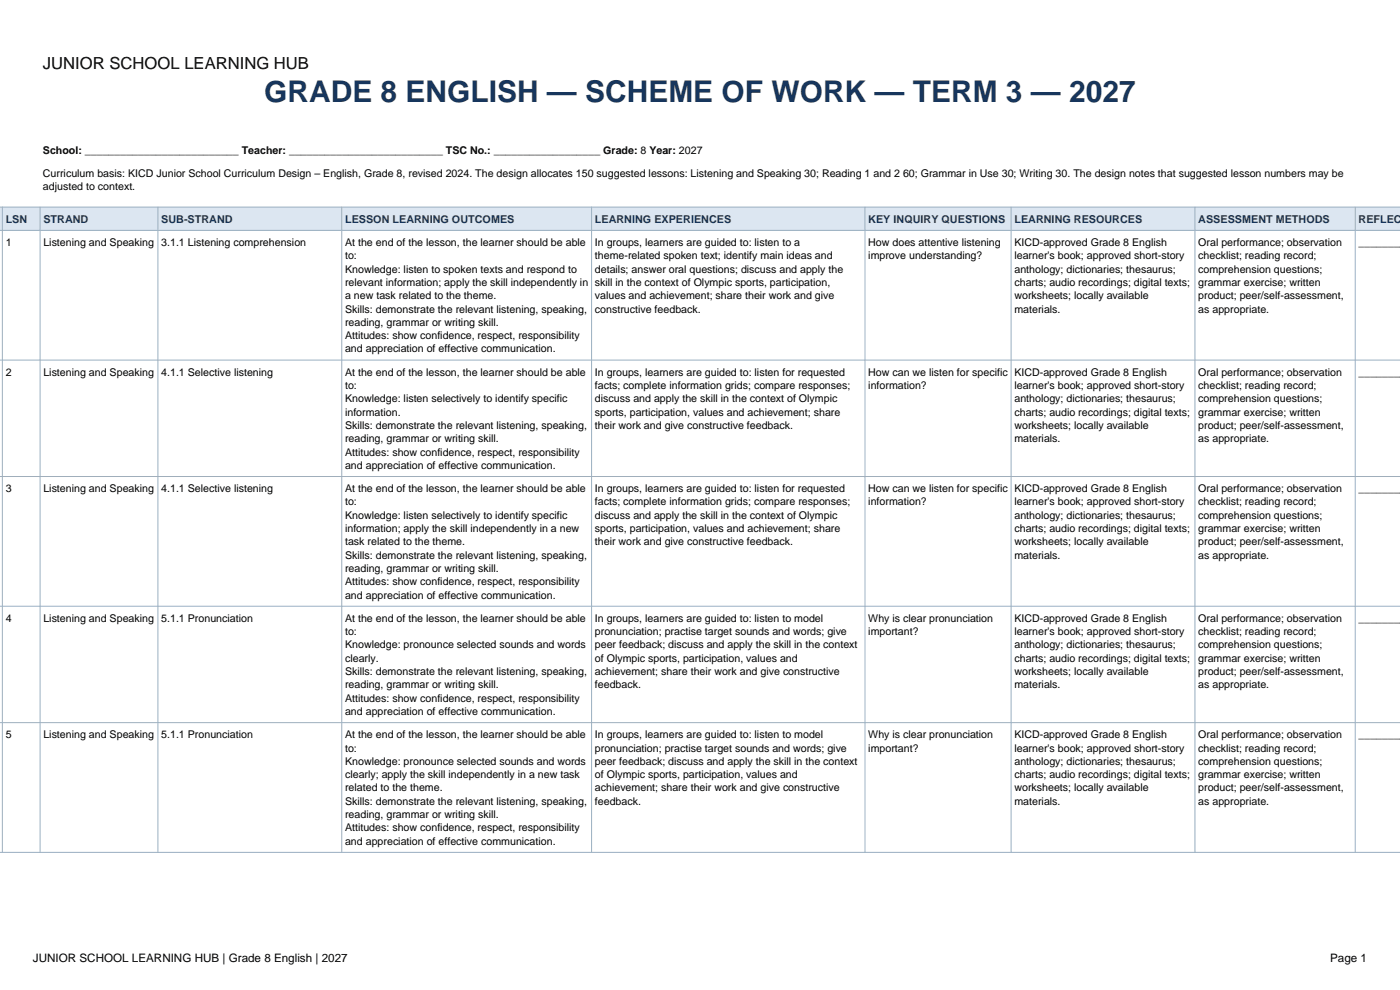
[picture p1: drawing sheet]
<svg xmlns="http://www.w3.org/2000/svg" width="297mm" height="210mm" viewBox="0 0 297 210" stroke-linecap="round" stroke-linejoin="round" font-family="sans-serif">
<defs><g id="words">
<text font-size="6.3" fill="#17365d" x="56.1" y="21.7">GRADE 8 ENGLISH — SCHEME OF WORK — TERM 3 — 2027</text>
<text font-size="3.5" x="9.1" y="14.6">JUNIOR SCHOOL LEARNING HUB</text>
<g font-size="2.5">
<text x="7" y="204">JUNIOR SCHOOL LEARNING HUB | Grade 8 English | 2027</text>
<text x="282.2" y="204">Page 1</text>
</g>
<g font-size="2.3">
<text x="9.1" y="32.6">School: __________________________ Teacher: __________________________ TSC No.: __________________ Grade: 8 Year: 2027</text>
<text x="9.1" y="37.5">Curriculum basis: KICD Junior School Curriculum Design – English, Grade 8, revised 2024. The design allocates 150 suggested lessons: Listening and Speaking 30; Reading 1 and 2 60; Grammar in Use 30; Writing 30. The design notes that suggested lesson numbers may be</text>
<text x="9.1" y="40.4">adjusted to context.</text>
<text x="1.2" y="52.2">1</text>
<text x="9.2" y="52.2">Listening and Speaking</text>
<text x="34.2" y="52.2">3.1.1 Listening comprehension</text>
<text x="73.2" y="52.2">At the end of the lesson, the learner should be able</text>
<text x="126.2" y="52.2">In groups, learners are guided to: listen to a</text>
<text x="184.2" y="52.2">How does attentive listening</text>
<text x="215.2" y="52.2">KICD-approved Grade 8 English</text>
<text x="254.2" y="52.2">Oral performance; observation</text>
<text x="288.2" y="52.2">________</text>
<text x="73.2" y="55">to:</text>
<text x="73.2" y="57.8">Knowledge: listen to spoken texts and respond to</text>
<text x="126.2" y="55">theme-related spoken text; identify main ideas and</text>
<text x="126.2" y="57.8">details; answer oral questions; discuss and apply the</text>
<text x="184.2" y="55">improve understanding?</text>
<text x="215.2" y="55">learner's book; approved short-story</text>
<text x="215.2" y="57.8">anthology; dictionaries; thesaurus;</text>
<text x="254.2" y="55">checklist; reading record;</text>
<text x="254.2" y="57.8">comprehension questions;</text>
<text x="73.2" y="60.6">relevant information; apply the skill independently in</text>
<text x="73.2" y="63.5">a new task related to the theme.</text>
<text x="126.2" y="60.6">skill in the context of Olympic sports, participation,</text>
<text x="126.2" y="63.5">values and achievement; share their work and give</text>
<text x="215.2" y="60.6">charts; audio recordings; digital texts;</text>
<text x="215.2" y="63.5">worksheets; locally available</text>
<text x="254.2" y="60.6">grammar exercise; written</text>
<text x="254.2" y="63.5">product; peer/self-assessment,</text>
<text x="73.2" y="66.3">Skills: demonstrate the relevant listening, speaking,</text>
<text x="73.2" y="69.1">reading, grammar or writing skill.</text>
<text x="73.2" y="71.9">Attitudes: show confidence, respect, responsibility</text>
<text x="126.2" y="66.3">constructive feedback.</text>
<text x="215.2" y="66.3">materials.</text>
<text x="254.2" y="66.3">as appropriate.</text>
<text x="73.2" y="74.8">and appreciation of effective communication.</text>
<text x="1.2" y="79.7">2</text>
<text x="9.2" y="79.7">Listening and Speaking</text>
<text x="34.2" y="79.7">4.1.1 Selective listening</text>
<text x="73.2" y="79.7">At the end of the lesson, the learner should be able</text>
<text x="73.2" y="82.5">to:</text>
<text x="126.2" y="79.7">In groups, learners are guided to: listen for requested</text>
<text x="126.2" y="82.5">facts; complete information grids; compare responses;</text>
<text x="184.2" y="79.7">How can we listen for specific</text>
<text x="184.2" y="82.5">information?</text>
<text x="215.2" y="79.7">KICD-approved Grade 8 English</text>
<text x="215.2" y="82.5">learner's book; approved short-story</text>
<text x="254.2" y="79.7">Oral performance; observation</text>
<text x="254.2" y="82.5">checklist; reading record;</text>
<text x="288.2" y="79.7">________</text>
<text x="73.2" y="85.3">Knowledge: listen selectively to identify specific</text>
<text x="73.2" y="88.2">information.</text>
<text x="126.2" y="85.3">discuss and apply the skill in the context of Olympic</text>
<text x="126.2" y="88.2">sports, participation, values and achievement; share</text>
<text x="215.2" y="85.3">anthology; dictionaries; thesaurus;</text>
<text x="215.2" y="88.2">charts; audio recordings; digital texts;</text>
<text x="254.2" y="85.3">comprehension questions;</text>
<text x="254.2" y="88.2">grammar exercise; written</text>
<text x="73.2" y="91">Skills: demonstrate the relevant listening, speaking,</text>
<text x="73.2" y="93.8">reading, grammar or writing skill.</text>
<text x="126.2" y="91">their work and give constructive feedback.</text>
<text x="215.2" y="91">worksheets; locally available</text>
<text x="215.2" y="93.8">materials.</text>
<text x="254.2" y="91">product; peer/self-assessment,</text>
<text x="254.2" y="93.8">as appropriate.</text>
<text x="73.2" y="96.6">Attitudes: show confidence, respect, responsibility</text>
<text x="73.2" y="99.5">and appreciation of effective communication.</text>
<text x="1.2" y="104.4">3</text>
<text x="9.2" y="104.4">Listening and Speaking</text>
<text x="34.2" y="104.4">4.1.1 Selective listening</text>
<text x="73.2" y="104.4">At the end of the lesson, the learner should be able</text>
<text x="73.2" y="107.2">to:</text>
<text x="126.2" y="104.4">In groups, learners are guided to: listen for requested</text>
<text x="126.2" y="107.2">facts; complete information grids; compare responses;</text>
<text x="184.2" y="104.4">How can we listen for specific</text>
<text x="184.2" y="107.2">information?</text>
<text x="215.2" y="104.4">KICD-approved Grade 8 English</text>
<text x="215.2" y="107.2">learner's book; approved short-story</text>
<text x="254.2" y="104.4">Oral performance; observation</text>
<text x="254.2" y="107.2">checklist; reading record;</text>
<text x="288.2" y="104.4">________</text>
<text x="73.2" y="110">Knowledge: listen selectively to identify specific</text>
<text x="73.2" y="112.9">information; apply the skill independently in a new</text>
<text x="126.2" y="110">discuss and apply the skill in the context of Olympic</text>
<text x="126.2" y="112.9">sports, participation, values and achievement; share</text>
<text x="215.2" y="110">anthology; dictionaries; thesaurus;</text>
<text x="215.2" y="112.9">charts; audio recordings; digital texts;</text>
<text x="254.2" y="110">comprehension questions;</text>
<text x="254.2" y="112.9">grammar exercise; written</text>
<text x="73.2" y="115.7">task related to the theme.</text>
<text x="73.2" y="118.5">Skills: demonstrate the relevant listening, speaking,</text>
<text x="126.2" y="115.7">their work and give constructive feedback.</text>
<text x="215.2" y="115.7">worksheets; locally available</text>
<text x="215.2" y="118.5">materials.</text>
<text x="254.2" y="115.7">product; peer/self-assessment,</text>
<text x="254.2" y="118.5">as appropriate.</text>
<text x="73.2" y="121.3">reading, grammar or writing skill.</text>
<text x="73.2" y="124.1">Attitudes: show confidence, respect, responsibility</text>
<text x="1.2" y="131.9">4</text>
<text x="9.2" y="131.9">Listening and Speaking</text>
<text x="34.2" y="131.9">5.1.1 Pronunciation</text>
<text x="73.2" y="127">and appreciation of effective communication.</text>
<text x="73.2" y="131.9">At the end of the lesson, the learner should be able</text>
<text x="126.2" y="131.9">In groups, learners are guided to: listen to model</text>
<text x="184.2" y="131.9">Why is clear pronunciation</text>
<text x="215.2" y="131.9">KICD-approved Grade 8 English</text>
<text x="254.2" y="131.9">Oral performance; observation</text>
<text x="288.2" y="131.9">________</text>
<text x="73.2" y="134.7">to:</text>
<text x="73.2" y="137.6">Knowledge: pronounce selected sounds and words</text>
<text x="126.2" y="134.7">pronunciation; practise target sounds and words; give</text>
<text x="126.2" y="137.6">peer feedback; discuss and apply the skill in the context</text>
<text x="184.2" y="134.7">important?</text>
<text x="215.2" y="134.7">learner's book; approved short-story</text>
<text x="215.2" y="137.6">anthology; dictionaries; thesaurus;</text>
<text x="254.2" y="134.7">checklist; reading record;</text>
<text x="254.2" y="137.6">comprehension questions;</text>
<text x="73.2" y="140.4">clearly.</text>
<text x="73.2" y="143.2">Skills: demonstrate the relevant listening, speaking,</text>
<text x="126.2" y="140.4">of Olympic sports, participation, values and</text>
<text x="126.2" y="143.2">achievement; share their work and give constructive</text>
<text x="215.2" y="140.4">charts; audio recordings; digital texts;</text>
<text x="215.2" y="143.2">worksheets; locally available</text>
<text x="254.2" y="140.4">grammar exercise; written</text>
<text x="254.2" y="143.2">product; peer/self-assessment,</text>
<text x="73.2" y="146">reading, grammar or writing skill.</text>
<text x="73.2" y="148.8">Attitudes: show confidence, respect, responsibility</text>
<text x="126.2" y="146">feedback.</text>
<text x="215.2" y="146">materials.</text>
<text x="254.2" y="146">as appropriate.</text>
<text x="73.2" y="151.7">and appreciation of effective communication.</text>
<text x="1.2" y="156.6">5</text>
<text x="9.2" y="156.6">Listening and Speaking</text>
<text x="34.2" y="156.6">5.1.1 Pronunciation</text>
<text x="73.2" y="156.6">At the end of the lesson, the learner should be able</text>
<text x="73.2" y="159.4">to:</text>
<text x="126.2" y="156.6">In groups, learners are guided to: listen to model</text>
<text x="126.2" y="159.4">pronunciation; practise target sounds and words; give</text>
<text x="184.2" y="156.6">Why is clear pronunciation</text>
<text x="184.2" y="159.4">important?</text>
<text x="215.2" y="156.6">KICD-approved Grade 8 English</text>
<text x="215.2" y="159.4">learner's book; approved short-story</text>
<text x="254.2" y="156.6">Oral performance; observation</text>
<text x="254.2" y="159.4">checklist; reading record;</text>
<text x="288.2" y="156.6">________</text>
<text x="73.2" y="162.2">Knowledge: pronounce selected sounds and words</text>
<text x="73.2" y="165.1">clearly; apply the skill independently in a new task</text>
<text x="73.2" y="167.9">related to the theme.</text>
<text x="126.2" y="162.2">peer feedback; discuss and apply the skill in the context</text>
<text x="126.2" y="165.1">of Olympic sports, participation, values and</text>
<text x="126.2" y="167.9">achievement; share their work and give constructive</text>
<text x="215.2" y="162.2">anthology; dictionaries; thesaurus;</text>
<text x="215.2" y="165.1">charts; audio recordings; digital texts;</text>
<text x="215.2" y="167.9">worksheets; locally available</text>
<text x="254.2" y="162.2">comprehension questions;</text>
<text x="254.2" y="165.1">grammar exercise; written</text>
<text x="254.2" y="167.9">product; peer/self-assessment,</text>
<text x="73.2" y="170.7">Skills: demonstrate the relevant listening, speaking,</text>
<text x="73.2" y="173.5">reading, grammar or writing skill.</text>
<text x="126.2" y="170.7">feedback.</text>
<text x="215.2" y="170.7">materials.</text>
<text x="254.2" y="170.7">as appropriate.</text>
<text x="73.2" y="176.4">Attitudes: show confidence, respect, responsibility</text>
<text x="73.2" y="179.2">and appreciation of effective communication.</text>
</g>
<g font-size="2.3" fill="#17365d">
<text x="1.2" y="47.3">LSN</text>
<text x="9.2" y="47.3">STRAND</text>
<text x="34.2" y="47.3">SUB-STRAND</text>
<text x="73.2" y="47.3">LESSON LEARNING OUTCOMES</text>
<text x="126.2" y="47.3">LEARNING EXPERIENCES</text>
<text x="184.2" y="47.3">KEY INQUIRY QUESTIONS</text>
<text x="215.2" y="47.3">LEARNING RESOURCES</text>
<text x="254.2" y="47.3">ASSESSMENT METHODS</text>
<text x="288.2" y="47.3">REFLECT</text>
</g>
</g></defs>
<path d="M-.1 43.9h297.2v5h-297.2z" fill-rule="evenodd" fill="#dce6f1"/>
<g fill="none" stroke="#9aafc1" stroke-width=".21">
<path d="M0 43.9h297.1M0 48.9h297.1M.5 43.9v136.9M8.5 43.9v136.9M33.5 43.9v136.9M72.5 43.9v136.9M125.5 43.9v136.9M183.5 43.9v136.9M214.5 43.9v136.9M253.5 43.9v136.9M287.5 43.9v136.9M0 76.4h297.1"/>
<path d="M0 101.1h297.1M0 128.6h297.1M0 153.3h297.1M0 180.8h297.1"/>
</g>
<use href="#words"/>
</svg>
